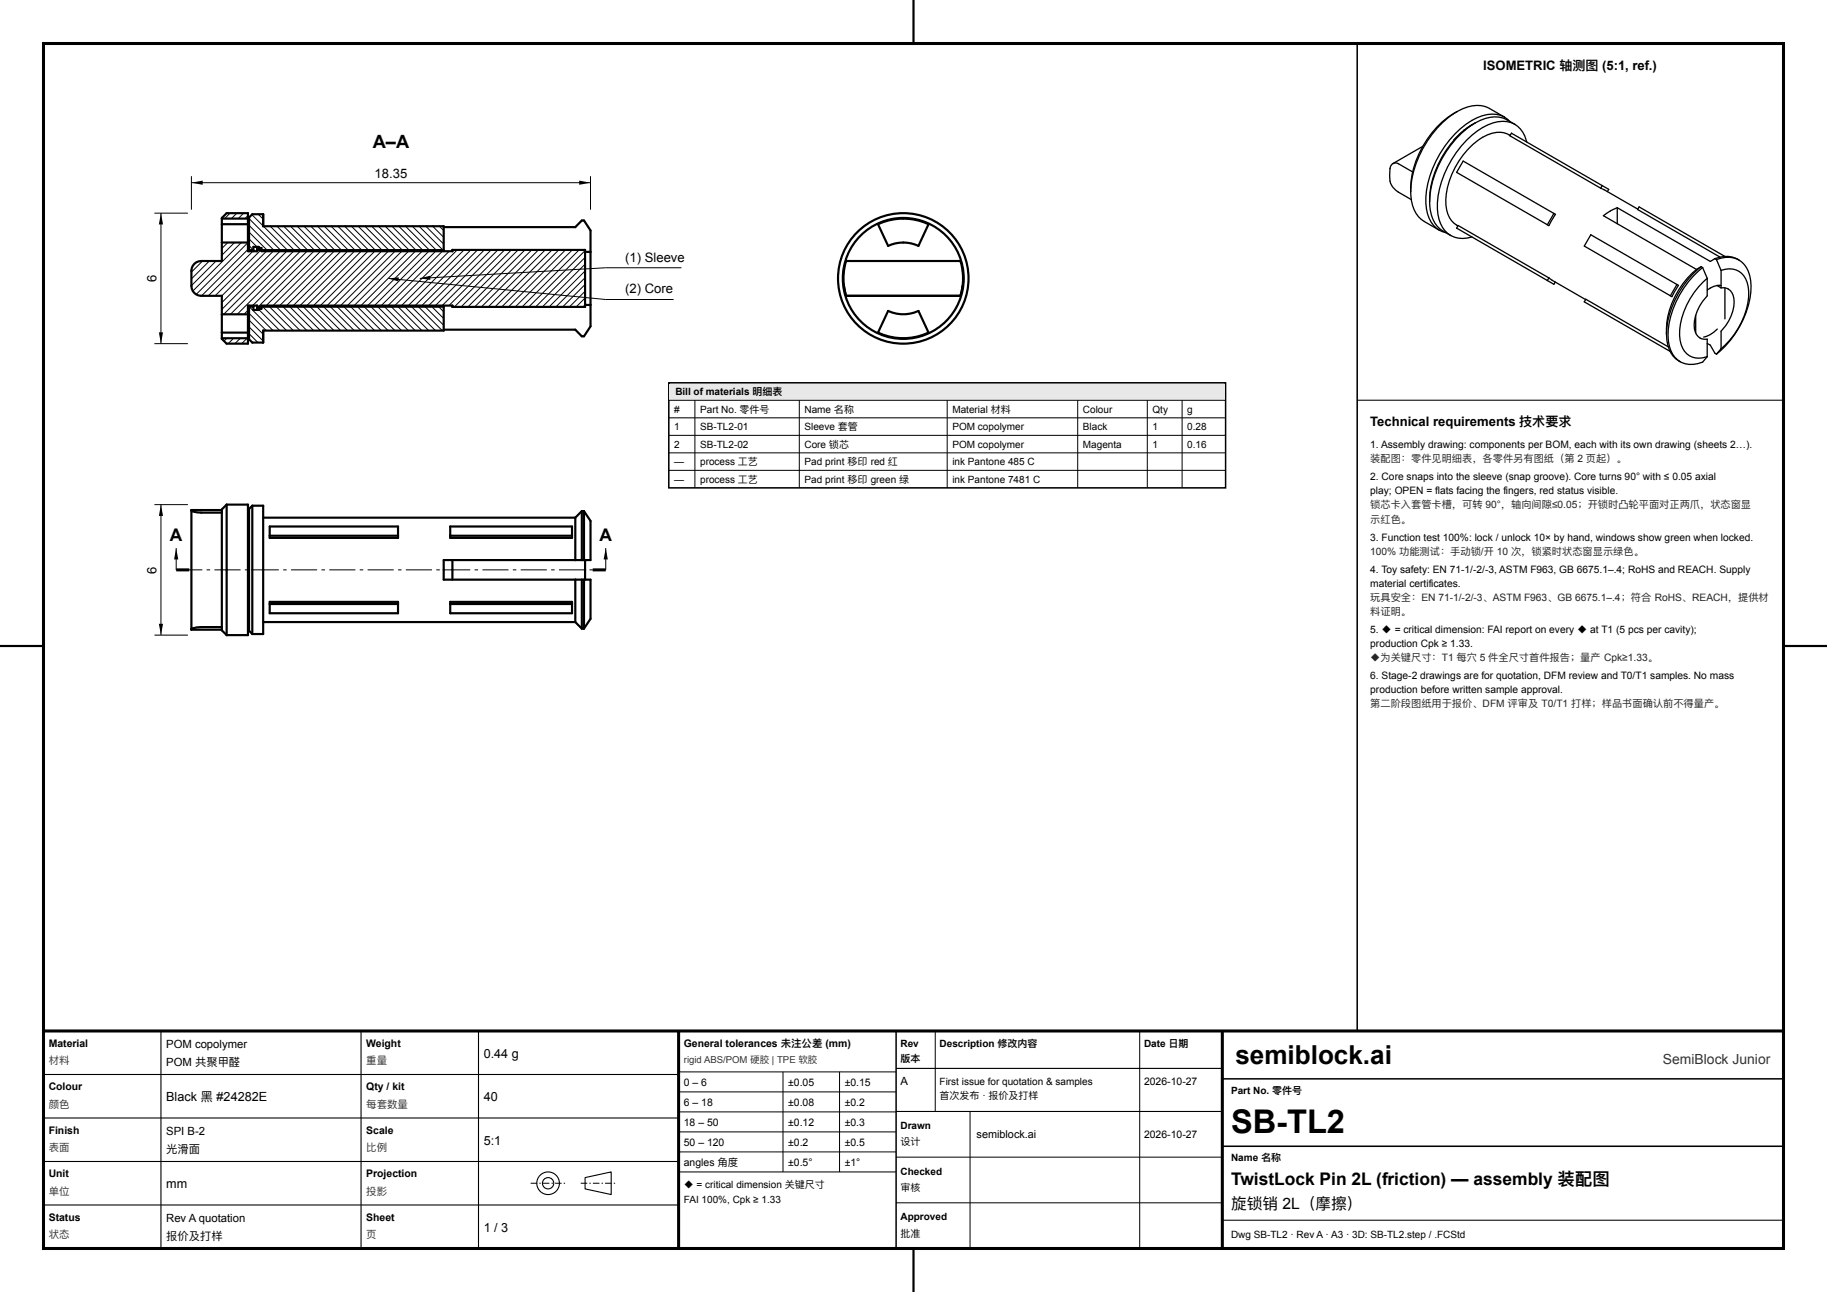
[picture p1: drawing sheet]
<svg xmlns="http://www.w3.org/2000/svg" width="420mm" height="297mm" viewBox="0 0 420 297" stroke-linecap="round" stroke-linejoin="round" font-family="sans-serif">
<defs><g id="words">
<text font-size="7.5" x="283" y="260.5">SB-TL2</text>
<text font-size="6" x="284" y="244.5">semiblock.ai</text>
<text font-size="4.2" x="85.7" y="34">A–A</text>
<g font-size="4">
<text x="39.1" y="124.3">A</text>
<text x="137.8" y="124.3">A</text>
<text x="283" y="272.5">TwistLock Pin 2L (friction) — assembly 装配图</text>
</g>
<text font-size="3.6" x="283" y="278">旋锁销 2L（摩擦）</text>
<text font-size="3.2" fill="#333" x="382.3" y="244.5">SemiBlock Junior</text>
<g font-size="3">
<text x="341" y="16">ISOMETRIC 轴测图 (5:1, ref.)</text>
<text x="86.1" y="41">18.35</text>
<text x="36" y="64.8" transform="rotate(-90 36 64.8)">6</text>
<text x="143.8" y="60.1">(1) Sleeve</text>
<text x="143.8" y="67.4">(2) Core</text>
<text x="315" y="98">Technical requirements 技术要求</text>
<text x="36" y="131.8" transform="rotate(-90 36 131.8)">6</text>
</g>
<g font-size="2.9">
<text x="111.2" y="243.2">0.44 g</text>
<text x="38.2" y="253.2">Black 黑 #24282E</text>
<text x="111.2" y="253.2">40</text>
<text x="111.2" y="263.2">5:1</text>
<text x="38.2" y="273.2">mm</text>
<text x="111.2" y="283.2">1 / 3</text>
</g>
<g font-size="2.6">
<text x="38.2" y="241">POM copolymer</text>
<text x="38.2" y="245">POM 共聚甲醛</text>
<text x="207" y="249.4">A</text>
<text x="38.2" y="261">SPI B-2</text>
<text x="38.2" y="265">光滑面</text>
<text x="38.2" y="281">Rev A quotation</text>
<text x="38.2" y="285">报价及打样</text>
</g>
<text font-size="2.5" x="224.5" y="261.7">semiblock.ai</text>
<g font-size="2.4">
<text x="11.2" y="240.6">Material</text>
<text x="84.2" y="240.6">Weight</text>
<text x="157.2" y="240.6">General tolerances 未注公差 (mm)</text>
<text x="11.2" y="250.6">Colour</text>
<text x="84.2" y="250.6">Qty / kit</text>
<text x="157.2" y="249.7">0 – 6</text>
<text x="181.2" y="249.7">±0.05</text>
<text x="194.2" y="249.7">±0.15</text>
<text x="263" y="249.4">2026-10-27</text>
<text x="157.2" y="254.3">6 – 18</text>
<text x="181.2" y="254.3">±0.08</text>
<text x="194.2" y="254.3">±0.2</text>
<text x="11.2" y="260.6">Finish</text>
<text x="84.2" y="260.6">Scale</text>
<text x="157.2" y="258.9">18 – 50</text>
<text x="157.2" y="263.5">50 – 120</text>
<text x="181.2" y="258.9">±0.12</text>
<text x="181.2" y="263.5">±0.2</text>
<text x="194.2" y="258.9">±0.3</text>
<text x="194.2" y="263.5">±0.5</text>
<text x="263" y="261.7">2026-10-27</text>
<text x="157.2" y="268.1">angles 角度</text>
<text x="181.2" y="268.1">±0.5°</text>
<text x="194.2" y="268.1">±1°</text>
<text x="11.2" y="270.6">Unit</text>
<text x="84.2" y="270.6">Projection</text>
<text x="11.2" y="280.6">Status</text>
<text x="84.2" y="280.6">Sheet</text>
</g>
<g font-size="2.4" fill="#333">
<text x="11.2" y="244.6">材料</text>
<text x="84.2" y="244.6">重量</text>
<text x="11.2" y="254.6">颜色</text>
<text x="84.2" y="254.6">每套数量</text>
<text x="11.2" y="264.6">表面</text>
<text x="84.2" y="264.6">比例</text>
<text x="11.2" y="274.6">单位</text>
<text x="84.2" y="274.6">投影</text>
<text x="11.2" y="284.6">状态</text>
<text x="84.2" y="284.6">页</text>
</g>
<g font-size="2.3">
<text x="154.9" y="94.9">#</text>
<text x="155.2" y="90.9">Bill of materials 明细表</text>
<text x="160.9" y="94.9">Part No. 零件号</text>
<text x="185" y="94.9">Name 名称</text>
<text x="218.9" y="94.9">Material 材料</text>
<text x="248.9" y="94.9">Colour</text>
<text x="264.9" y="94.9">Qty</text>
<text x="272.9" y="94.9">g</text>
<text x="154.9" y="98.9">1</text>
<text x="160.9" y="98.9">SB-TL2-01</text>
<text x="185" y="98.9">Sleeve 套管</text>
<text x="218.9" y="98.9">POM copolymer</text>
<text x="248.9" y="98.9">Black</text>
<text x="264.9" y="98.9">1</text>
<text x="272.9" y="98.9">0.28</text>
<text x="154.9" y="103">2</text>
<text x="154.9" y="107">—</text>
<text x="160.9" y="103">SB-TL2-02</text>
<text x="160.9" y="107">process 工艺</text>
<text x="185" y="103">Core 锁芯</text>
<text x="185" y="107">Pad print 移印 red 红</text>
<text x="218.9" y="103">POM copolymer</text>
<text x="218.9" y="107">ink Pantone 485 C</text>
<text x="248.9" y="103">Magenta</text>
<text x="264.9" y="103">1</text>
<text x="272.9" y="103">0.16</text>
<text x="315" y="103">1. Assembly drawing: components per BOM, each with its own drawing (sheets 2…).</text>
<text x="154.9" y="111">—</text>
<text x="160.9" y="111">process 工艺</text>
<text x="185" y="111">Pad print 移印 green 绿</text>
<text x="218.9" y="111">ink Pantone 7481 C</text>
<text x="315" y="110.4">2. Core snaps into the sleeve (snap groove). Core turns 90° with ≤ 0.05 axial</text>
<text x="315" y="113.6">play; OPEN = flats facing the fingers, red status visible.</text>
<text x="315" y="124.3">3. Function test 100%: lock / unlock 10× by hand, windows show green when locked.</text>
<text x="315" y="131.6">4. Toy safety: EN 71-1/-2/-3, ASTM F963, GB 6675.1–.4; RoHS and REACH. Supply</text>
<text x="315" y="134.9">material certificates.</text>
<text x="315" y="145.5">5. ◆ = critical dimension: FAI report on every ◆ at T1 (5 pcs per cavity);</text>
<text x="315" y="148.8">production Cpk ≥ 1.33.</text>
<text x="315" y="156.1">6. Stage-2 drawings are for quotation, DFM review and T0/T1 samples. No mass</text>
<text x="315" y="159.4">production before written sample approval.</text>
<text x="207" y="240.6">Rev</text>
<text x="207" y="244.2">版本</text>
<text x="216" y="240.6">Description 修改内容</text>
<text x="263" y="240.6">Date 日期</text>
<text x="216" y="249.4">First issue for quotation &amp; samples</text>
<text x="283" y="251.5">Part No. 零件号</text>
<text x="216" y="252.6">首次发布 · 报价及打样</text>
<text x="207" y="259.5">Drawn</text>
<text x="207" y="263.3">设计</text>
<text x="283" y="267">Name 名称</text>
<text x="157.2" y="273">◆ = critical dimension 关键尺寸</text>
<text x="207" y="270">Checked</text>
<text x="207" y="273.8">审核</text>
<text x="157.2" y="276.6">FAI 100%, Cpk ≥ 1.33</text>
<text x="207" y="280.5">Approved</text>
<text x="207" y="284.3">批准</text>
<text x="283" y="284.6">Dwg SB-TL2 · Rev A · A3 · 3D: SB-TL2.step / .FCStd</text>
</g>
<g font-size="2.3" fill="#222">
<text x="315" y="106.2">装配图：零件见明细表，各零件另有图纸（第 2 页起）。</text>
<text x="315" y="116.9">锁芯卡入套管卡槽，可转 90°，轴向间隙≤0.05；开锁时凸轮平面对正两爪，状态窗显</text>
<text x="315" y="120.1">示红色。</text>
<text x="315" y="127.5">100% 功能测试：手动锁/开 10 次，锁紧时状态窗显示绿色。</text>
<text x="315" y="138.1">玩具安全：EN 71-1/-2/-3、ASTM F963、GB 6675.1–.4；符合 RoHS、REACH，提供材</text>
<text x="315" y="141.4">料证明。</text>
<text x="315" y="152">◆为关键尺寸：T1 每穴 5 件全尺寸首件报告；量产 Cpk≥1.33。</text>
<text x="315" y="162.6">第二阶段图纸用于报价、DFM 评审及 T0/T1 打样；样品书面确认前不得量产。</text>
</g>
<text font-size="2.2" fill="#333" x="157.2" y="244.4">rigid ABS/POM 硬胶 | TPE 软胶</text>
</g></defs>
<path d="M10 10h400v277h-400zM40.5 131h3M136.2 131h3M10 237h400M156 237v50M281 237v50" fill="none" stroke="#000" stroke-width=".7" stroke-linecap="butt"/>
<g fill="none" stroke="#000" stroke-width=".5">
<path d="M210 0v10M51 50.3h6M51 51.5h6M51 55.7h6M52.1 49h4.9v8.7h2.1v-.7h1v.7h43.9v-.2h30.5v13h-30.5v-.3h-43.9v.8h-1v-.8h-2.1v8.8h-4.9l-1.1-1.1v-9.9h-4.8a2.25 2.25 0 0 1-2.2-2.2v-3.5a2.25 2.25 0 0 1 2.2-2.3h4.8v-9.9zM57.3 57.7v-7.7l.7-.8h2.5v2.8h41.5v5.7M57.3 57.5h.9M102 52.2h30.3l1.4-1.5h.5l1.6 2.3v22l-1.6 2.3h-.5l-1.4-1.5h-30.3M102 57.5h-42.5v-.7h-1.3v.9M134.5 57.9h1.3M194.5 60a13.8 13.8 0 0 0-.5 5.8M194.5 60h26.3"/>
<path d="M194.5 60v.1M201.8 51.5a13.7 13.7 0 0 1 11.7 0l-2.4 5a8.2 8.2 0 0 0-6.9 0zM220.8 60a13.7 13.7 0 0 1 .5 5.8M220.8 60v.1M51 77.8h6M51 76.5h6M51 72.3h6M57.3 70.2v7.8l.7 .7h2.5v-2.7h41.5v-5.8M57.3 70.5h.9M58.2 70.2v1.1h1.3v-.8h42.5M134.5 70.1h1.3M194 65.8l.5 2.2"/>
<path d="M194.5 68h26.3M204.2 71.5a8.3 8.3 0 0 0 6.9 0l2.4 5a13.8 13.8 0 0 1-11.7 0zM221.3 65.8l-.5 2.2M44 117.4a3.2 3.2 0 0 0 2.2 .4h4.8M44.2 117.5h.1M51 117.3h-7v27.5h7M52.1 116h4.9v30h-4.9M52.1 116l-1.1 1.1v27.8l1.1 1.1M52.1 116v30M58 116.2l-.7 .8v28l.7 .7M58 116.2h2.5v29.5h-2.5M58 116.2v29.5"/>
<path d="M60.5 119h71.8M132.3 119v9.8M133.7 117.5v11.3M133.7 117.5l-1.4 1.5M133.7 117.5h.5M134.2 117.5l1.6 2.3v9h-33.8v4.4h33.8v9l-1.6 2.3M134.2 117.5v11.3M57 124.7h.3M57 137.2h.3M62 121h29.5v2.6h-29.5zM62 138.4h29.5v2.6h-29.5zM62 123.2h29.5"/>
<path d="M62 138.8h29.5M103.5 121h28v2.6h-28zM103.5 138.4h28v2.6h-28zM103.5 123.2h28M103.5 138.8h28M104 128.8v4.4M132.3 133.2v9.8M133.7 133.2v11.3M134.2 133.2v11.3M134.5 128.8v4.4M0 148.5h10M44.2 144.5h.1"/>
<path d="M51 144.2h-4.8a3.3 3.3 0 0 0-2.2 .4M60.5 143h71.8M132.3 143l1.4 1.5M133.7 144.5h.5M410 148.5h10M210 287v10"/>
<circle cx="207.6" cy="64" r="13.9"/>
<circle cx="207.6" cy="64" r="15"/>
</g>
<g fill="none" stroke="#000" stroke-width=".25">
<path d="M312 92h98M37 237v50M83 237v50M110 237v50M10 247h146M10 257h146M206 245.6h75M206 255.5h75M10 267h146M10 277h146M134.5 270.7l6-1.3v5.2l-6-1.3zM281 280.5h129"/>
<circle cx="126" cy="272" r="2.6"/>
<circle cx="126" cy="272" r="1.3"/>
</g>
<path d="M122 272h8M133.5 272h8" fill="none" stroke="#000" stroke-width=".23" stroke-dasharray="1.5 .5 .3 .5" stroke-linecap="butt"/>
<g fill="none" stroke="#000" stroke-width=".23">
<path d="M35.5 49h7.7M37 49v30M44 40.5v7.7M44 42h91.8M46.6 60l-2.6 2.6M48.1 60l-4.1 4.1M49.7 60l-5.7 5.7M52.4 55.7l-1.4 1.4M52.9 49l-1.3 1.3M53.9 55.7l-2.9 3M54.5 49l-1.3 1.3M55.5 55.7l-11.2 11.2"/>
<path d="M56 49l-1.2 1.3M57 49.6l-.7 .7M57 55.8l-11.9 11.9M57 57.3l-10.7 10.7M57.3 50.3l7.2 7.2M57.3 51.8l5.6 5.7M57.3 53.4l4.1 4.1M57.3 54.9l1.8 1.9M57.3 56.5l.9 1M57.9 49.4l2.6 2.5M58.1 57.7l-10.2 10.3M59.4 49.2l1.1 1.2"/>
<path d="M59.5 57.2l.3 .3M60.1 57.3l-10.7 10.7M60.6 52l5.5 5.5M61.3 57.7l-10.3 10.3M62.1 52l5.5 5.5M62.8 57.7l-11.8 11.9M63.7 52l5.5 5.5M64.4 57.7l-13.4 13.4M65.2 52l5.5 5.5M65.9 57.7l-14.5 14.6M66.8 52l5.5 5.5M67.5 57.7l-14.5 14.6"/>
<path d="M68.3 52l5.5 5.5M69 57.7l-14.5 14.6M69.9 52l5.5 5.5M70.6 57.7l-12.5 12.5M71.4 52l5.5 5.5M72.2 57.7l-13.1 13.1M73 52l5.5 5.5M73.7 57.7l-12.5 12.5M74.6 52l5.5 5.5M75.3 57.7l-12.5 12.5M76.1 52l5.5 5.5M76.8 57.7l-12.5 12.5"/>
<path d="M77.7 52l5.5 5.5M78.4 57.7l-12.5 12.5M79.2 52l5.5 5.5M79.9 57.7l-12.5 12.5M80.8 52l5.5 5.5M81.5 57.7l-12.5 12.5M82.3 52l5.5 5.5M83 57.7l-12.5 12.5M83.9 52l5.5 5.5M84.6 57.7l-12.5 12.5M85.4 52l5.6 5.5M86.1 57.7l-12.4 12.5"/>
<path d="M87 52l5.5 5.5M87.7 57.7l-12.5 12.5M88.6 52l5.5 5.5M89.3 57.7l-12.5 12.5M90.1 52l5.5 5.5M90.8 57.7l-12.5 12.5M91.7 52l5.5 5.5M92.4 57.7l-12.5 12.5M93.2 52l5.5 5.5M93.9 57.7l-12.5 12.5M94.8 52l5.5 5.5M95.5 57.7l-12.5 12.5"/>
<path d="M96.3 52l5.5 5.5M97 57.7l-12.5 12.5M97.9 52l4.1 4.1M98.6 57.7l-12.5 12.5M99.5 52l2.5 2.5M100.2 57.7l-12.5 12.5M101 52l1 1M101.7 57.7l-12.5 12.5M103.3 57.7l-12.5 12.5M105.1 57.5l-12.8 12.7M106.7 57.5l-12.8 12.7M108.2 57.5l-12.8 12.7"/>
<path d="M109.8 57.5l-12.8 12.7M111.3 57.5l-12.8 12.7M112.9 57.5l-12.8 12.7M114.5 57.5l-12.9 12.7M116 57.5l-12.8 12.7M117.6 57.5l-13.1 13M119.1 57.5l-13.1 13M120.7 57.5l-13.1 13M122.2 57.5l-13.1 13M123.8 57.5l-13.1 13M125.3 57.5l-13.1 13M126.9 57.5l-13.1 13"/>
<path d="M128.4 57.5l-13 13M130 57.5l-13.1 13M131.6 57.5l-13.1 13M133.1 57.5l-13.1 13M134.5 57.6l-12.9 12.9M134.5 59.2l-11.4 11.3M135.8 40.5v7.7M35.5 79h7.7M52.2 77.8l-.7 .6M53.7 77.8l-1.3 1.2M55.3 77.8l-1.3 1.2M56.8 77.8l-1.2 1.2"/>
<path d="M57 71.3l-.9 1M57.3 72l3.9 4M57.3 73.6l3.2 3.2M57.3 75.1l3.2 3.3M57.3 76.7l2 2M57.3 70.5l5.5 5.5M59.5 71.2l4.8 4.8M60.4 70.5l5.5 5.5M61.9 70.5l5.5 5.5M63.5 70.5l5.5 5.5M65.1 70.5l5.5 5.5M66.6 70.5l5.5 5.5"/>
<path d="M68.2 70.5l5.5 5.5M69.7 70.5l5.5 5.5M71.3 70.5l5.5 5.5M72.8 70.5l5.5 5.5M74.4 70.5l5.5 5.5M75.9 70.5l5.5 5.5M77.5 70.5l5.5 5.5M79.1 70.5l5.5 5.5M80.6 70.5l5.5 5.5M82.2 70.5l5.5 5.5M83.7 70.5l5.5 5.5M85.3 70.5l5.5 5.5"/>
<path d="M86.8 70.5l5.5 5.5M88.4 70.5l5.5 5.5M90 70.5l5.4 5.5M91.5 70.5l5.5 5.5M93.1 70.5l5.5 5.5M94.6 70.5l5.5 5.5M96.2 70.5l5.5 5.5M97.7 70.5l4.3 4.3M99.3 70.5l2.7 2.7M100.8 70.5l1.2 1.2M134.5 60.7l-9.8 9.8M134.5 62.3l-8.3 8.2"/>
<path d="M134.5 63.8l-6.7 6.7M134.5 65.4l-5.2 5.1M134.5 67l-3.6 3.5M134.5 68.5l-2 2M134.5 70.1l-.5 .4M139.2 61.6h17.4M139.2 68.8h15.7M35.5 116h7.7M37 116v30M40.5 126v5M139.2 126v5M35.5 146h7.7"/>
<path d="M215 237v18.5M262 237v50M156 246.4h50M156 251h50M156 255.6h50M180 246.4v23M193 246.4v23M223 255.5v31.5M156 260.2h50M156 264.8h50M156 269.4h50M206 266h75"/>
<path d="M206 276.5h75"/>
</g>
<path d="M312 10v227M153.8 88h127.9v24.2h-127.9zM206 237v50M281 248h129M281 263.5h129" fill="none" stroke="#000" stroke-width=".35"/>
<path d="M37 49l.5 2.6h-1zM44 42l2.6-.5v1zM133.2 41.5l2.6 .5-2.6 .5zM36.5 76.4h1l-.5 2.6zM89.2 64l2.5-.2-.1 .9zM96.5 64l2.4-.6v.9zM37 116l.5 2.6h-1zM40.5 126l.5 2.6h-1zM139.2 126l.5 2.6h-.9zM36.5 143.4h1l-.5 2.6z" fill="#000"/>
<path d="M89.2 64l50 4.8zM96.5 64l42.7-2.4z" fill="#000" stroke="#000" stroke-width=".23"/>
<path d="M40.5 131h98.7" fill="none" stroke="#000" stroke-width=".23" stroke-dasharray="6 1 .8 1" stroke-linecap="butt"/>
<g fill="none" stroke="#000" stroke-width=".3">
<path d="M320.2 37.6l-.5 .7a7.2 7.2 0 0 0 .3 4.5l1.5 1.4 2.9 1.7M320.2 37.6l1-.1 3.5 2M327.1 33.6l-6.9 4M334.9 25.7a7.3 7.3 0 0 1 7.5-.8l3.5 2M334.9 25.7a23.4 23.4 0 0 0-10.6 18.3M334.9 25.7a21.4 21.4 0 0 0-10.6 18.3M336.6 29.9h.1M338.5 28.6l-.1 .1a15.4 15.4 0 0 0-4.1 3.5M339.1 28.3a21.6 21.6 0 0 0-10.5 18.1M339.1 28.3a7.5 7.5 0 0 1 9.1 .3M339.1 28.3a23 23 0 0 0-10.5 18.1M345.9 26.9a7.3 7.3 0 0 0-7.5 .8 23.3 23.3 0 0 0-10.6 19.1 7.3 7.3 0 0 0 3.1 6.1"/>
<path d="M345.9 26.9l1.2 1M347.2 31.1a5.7 5.7 0 0 0-6.4 .5 18.5 18.5 0 0 0-8.4 15.5 5.5 5.5 0 0 0 2.8 4.8M348.2 28.6a7.2 7.2 0 0 0-7.4 .7 22.9 22.9 0 0 0-10.4 18.7 7.2 7.2 0 0 0 3.1 6.1M348.2 28.6a6 6 0 0 1 2.8 4.1M324.3 44a7.5 7.5 0 0 0 3.1 6.9l3.5 2M328.6 46.4a7.6 7.6 0 0 0 4.9 7.7M330.9 52.9l1.5 .6M333.5 54.1a6 6 0 0 0 4.9 .4M357.2 49.1l.4 .2-1.5 2.6-.4-.2M357.2 49.1l-20.8-12.1-1.5 2.6 20.8 12.1M357.2 49.1l-1.5 2.6M365.7 54l20.1 11.6-1.5 2.6-20.1-11.6z"/>
<path d="M368 43.3l-20.9-12.1 .4-.6 22.3 12.9-.3 .5M368 43.3l8.5 4.8M368.3 42.7l-.3 .6M371.8 47.8l-1.6 .7-1.6 1.1 21.4 12.3M371.8 47.8l21.4 12.3 1-.6M371.8 47.8v3.6M394.2 59.5a5.6 5.6 0 0 1 5.5 .3M394.2 59.5l.4 .2M394.6 59.7l1 2.5M394.6 59.7a5.9 5.9 0 0 1 5.1 .1M396.5 58.9l-19.7-11.3-.3 .6 18.9 10.9M399.7 59.8a6.5 6.5 0 0 1 2.8 6 21.4 21.4 0 0 1-7.9 15.6"/>
<path d="M356.1 63.9l-20.9-12.1-.3 .6 22.3 13 .3-.6M356.1 63.9l8.4 5M356.1 63.9l-.4 .6M383.1 76.8a6.4 6.4 0 0 0 3.1 6.3M383.5 79.7l-18.9-10.9-.4 .6 19.7 11.4M385.5 65.4l-1.5 2.6M389.8 72.5v4.1M390 61.9a18.9 18.9 0 0 0-6.9 14.9M391.1 61.3a21.5 21.5 0 0 0-8 15.5M391.1 61.3l-1.1 .6M391.1 61.3l.3 .2M391.4 61.5l1.1 2.5"/>
<path d="M391.4 61.5a21.4 21.4 0 0 0-7.9 15.7 6.8 6.8 0 0 0 2.7 5.9M392.5 78.9l.7 .4 1 1.9 .4 .2M392.5 64v4a8.9 8.9 0 0 0-2.8 8.3 2.38 2.38 0 0 0 2.8 1.7v4M392.5 64a17.8 17.8 0 0 0-6.4 13.1 4.8 4.8 0 0 0 3.7 5.2l1.7-.1 1-.2M394.7 65.6l.9 .6M394.8 75.6a6.1 6.1 0 0 1-3.2 1.9M395.6 66.2a2.49 2.49 0 0 1 3 2.4 9.4 9.4 0 0 1-3 7.5v4.1M395.6 62.2a4.4 4.4 0 0 1 6.3 3.7 16.8 16.8 0 0 1-5.8 13.9l-.5 .4M395.6 65.6a4.1 4.1 0 0 0-3.1 1.1M395.6 62.2v4M396.5 66.2v7.1M392.5 82l-.9 1.1a5.6 5.6 0 0 1-5.4 0"/>
<path d="M395.6 80.2l-1 1.2"/>
</g>
<path d="M154 88.2h127.5v3.6h-127.5z" fill="#e8e8e8"/>
<path d="M153.8 92h127.9M153.8 96.1h127.9M159.8 92v20.2M183.8 92v20.2M217.7 92v20.2M247.8 92v20.2M263.7 92v20.2M271.8 92v20.2M153.8 100.1h127.9M153.8 104.1h127.9M153.8 108.1h127.9" fill="none" stroke="#000" stroke-width=".23"/>
<use href="#words"/>
</svg>
